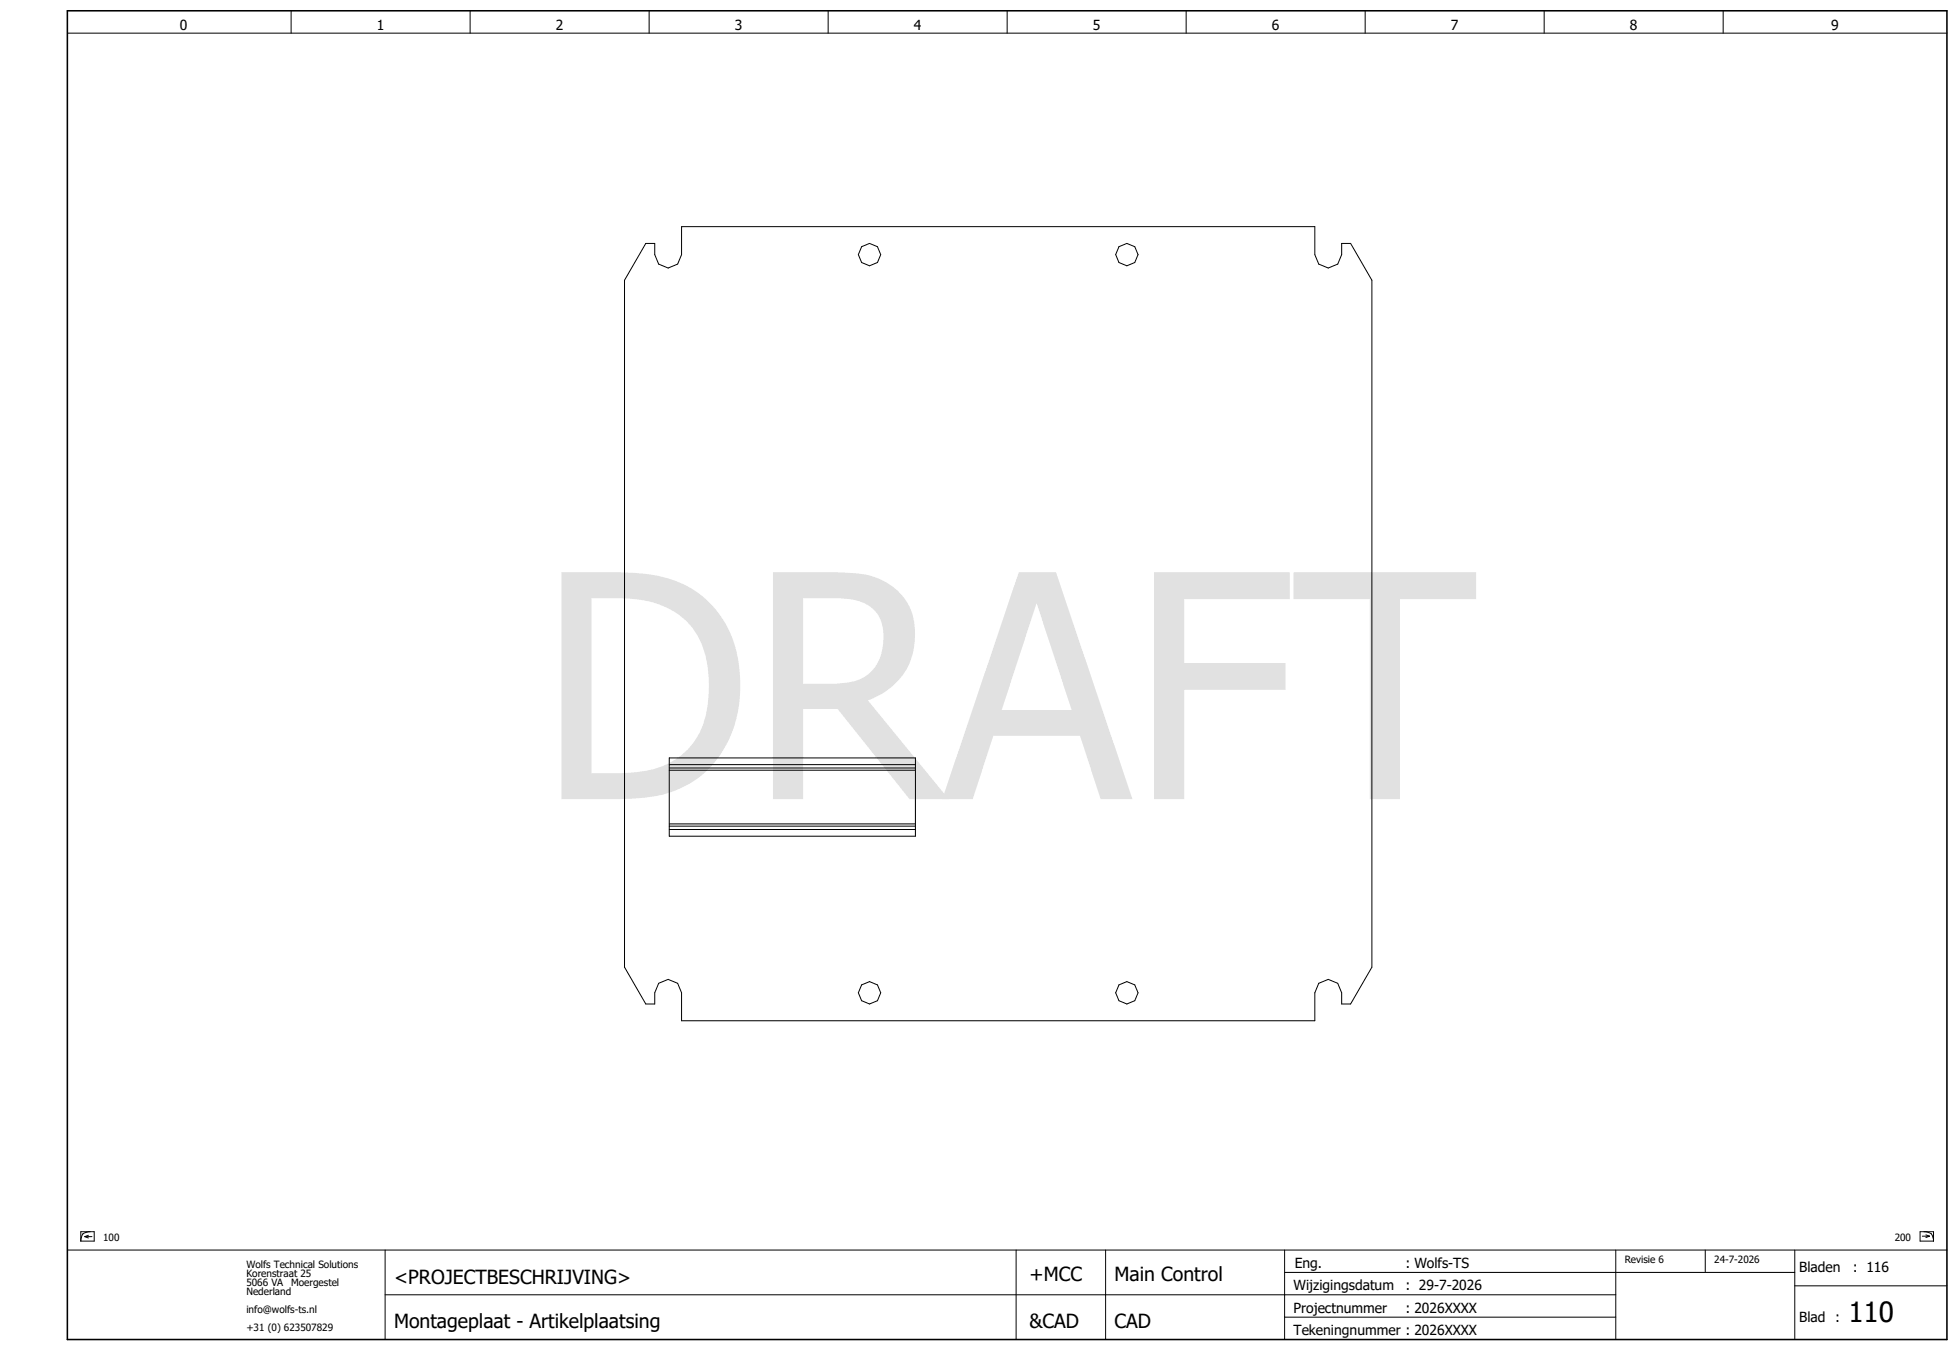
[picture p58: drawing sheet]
<svg xmlns="http://www.w3.org/2000/svg" width="438mm" height="302mm" viewBox="0 0 438 302" stroke-linecap="round" stroke-linejoin="round" font-family="sans-serif">
<defs><g id="words">
<text font-size="69.7" fill="#e1e1e1" x="120.3" y="178.6">DRAFT</text>
<text font-size="6.2" x="413.1" y="295.4">110</text>
<g font-size="4.3">
<text x="88.1" y="286.9">&lt;PROJECTBESCHRIJVING&gt;</text>
<text x="230.1" y="286.4">+MCC</text>
<text x="249.1" y="286.4">Main Control</text>
<text x="88.1" y="296.9">Montageplaat - Artikelplaatsing</text>
<text x="230.1" y="296.9">&amp;CAD</text>
<text x="249.1" y="296.9">CAD</text>
</g>
<g font-size="3.1">
<text x="40.2" y="6.8">0</text>
<text x="84.2" y="6.8">1</text>
<text x="124.2" y="6.8">2</text>
<text x="164.2" y="6.8">3</text>
<text x="204.2" y="6.8">4</text>
<text x="244.2" y="6.8">5</text>
<text x="284.2" y="6.8">6</text>
<text x="324.2" y="6.8">7</text>
<text x="364.2" y="6.8">8</text>
<text x="409.2" y="6.8">9</text>
<text x="289.3" y="283.4">Eng.</text>
<text x="314.1" y="283.4">: Wolfs-TS</text>
<text x="402.1" y="284.4">Bladen</text>
<text x="414.1" y="284.4">: 116</text>
<text x="289.1" y="288.4">Wijzigingsdatum</text>
<text x="289.1" y="293.4">Projectnummer</text>
<text x="314.1" y="288.4">: 29-7-2026</text>
<text x="314.1" y="293.4">: 2026XXXX</text>
<text x="289.1" y="298.4">Tekeningnummer : 2026XXXX</text>
<text x="402.1" y="295.4">Blad :</text>
</g>
<g font-size="2.2">
<text x="23.1" y="277.4">100</text>
<text x="423.4" y="277.4">200</text>
<text x="55.1" y="283.4">Wolfs Technical Solutions</text>
<text x="55.1" y="285.4">Korenstraat 25</text>
<text x="55.1" y="287.4">5066 VA</text>
<text x="65.1" y="287.4">Moergestel</text>
<text x="363.1" y="282.4">Revisie 6</text>
<text x="383.1" y="282.4">24-7-2026</text>
<text x="55.1" y="289.4">Nederland</text>
<text x="55.1" y="293.4">info@wolfs-ts.nl</text>
<text x="55.1" y="297.4">+31 (0) 623507829</text>
</g>
</g></defs>
<g fill="none" stroke="#000" stroke-width=".22">
<path d="M15.1 7.4h420M65.1 2.4v5M105.1 2.4v5M145.1 2.4v5M185.1 2.4v5M225.1 2.4v5M265.1 2.4v5M305.1 2.4v5M345.1 2.4v5M385.1 2.4v5M144.3 54.4h2v2.5l.9 2.1 2.1 .9 2.1-.9 .9-2.1v-6.2h141.5v6.2l.9 2.1 2.1 .9 2.1-.9 .9-2.1v-2.5h2l4.8 8.2v153.6l-4.8 8.2h-2v-2.5l-.9-2.1-2.1-.9-2.1 .9-.9 2.1v6.3h-141.5v-6.3l-.9-2.1-2.1-.9-2.1 .9-.9 2.1v2.5h-2l-4.7-8.2v-153.6zM149.6 169.4h55v17.5h-55z"/>
<path d="M149.6 170.9h55M149.6 171.7h55M149.6 172.2h55M149.6 184.2h55M149.6 184.7h55M149.6 185.4h55M15.1 279.4h420M18.1 275.3h3v2.1h-3zM18.5 275.8l-.3 .8-.1 .8M19 276.4h1.6M19 276.4l.8 .3M19.8 276.1l-.8 .3"/>
<path d="M20.2 275.3l-.9 .1-.8 .4M86.1 279.4v20M227.1 279.4v20M247.1 279.4v20M287.1 279.4v20M361.1 279.4v20M381.1 279.4v5M401.1 279.4v20M429.1 275.3h3v2.1h-3zM429.6 276.3h1.6M430 275.3l.8 .1 .8 .4M430.4 276l.8 .3"/>
<path d="M431.2 276.3l-.8 .3M431.6 275.8l.3 .8 .2 .8M86.1 289.4h275M287.1 284.4h114M287.1 294.4h74M401.1 287.4h34"/>
<circle cx="194.3" cy="56.9" r="2.5"/>
<circle cx="251.8" cy="56.9" r="2.5"/>
<circle cx="194.3" cy="221.9" r="2.5"/>
<circle cx="251.8" cy="221.9" r="2.5"/>
</g>
<path d="M15.1 2.4h420v297h-420z" fill="none" stroke="#000" stroke-width=".35"/>
<use href="#words"/>
</svg>
